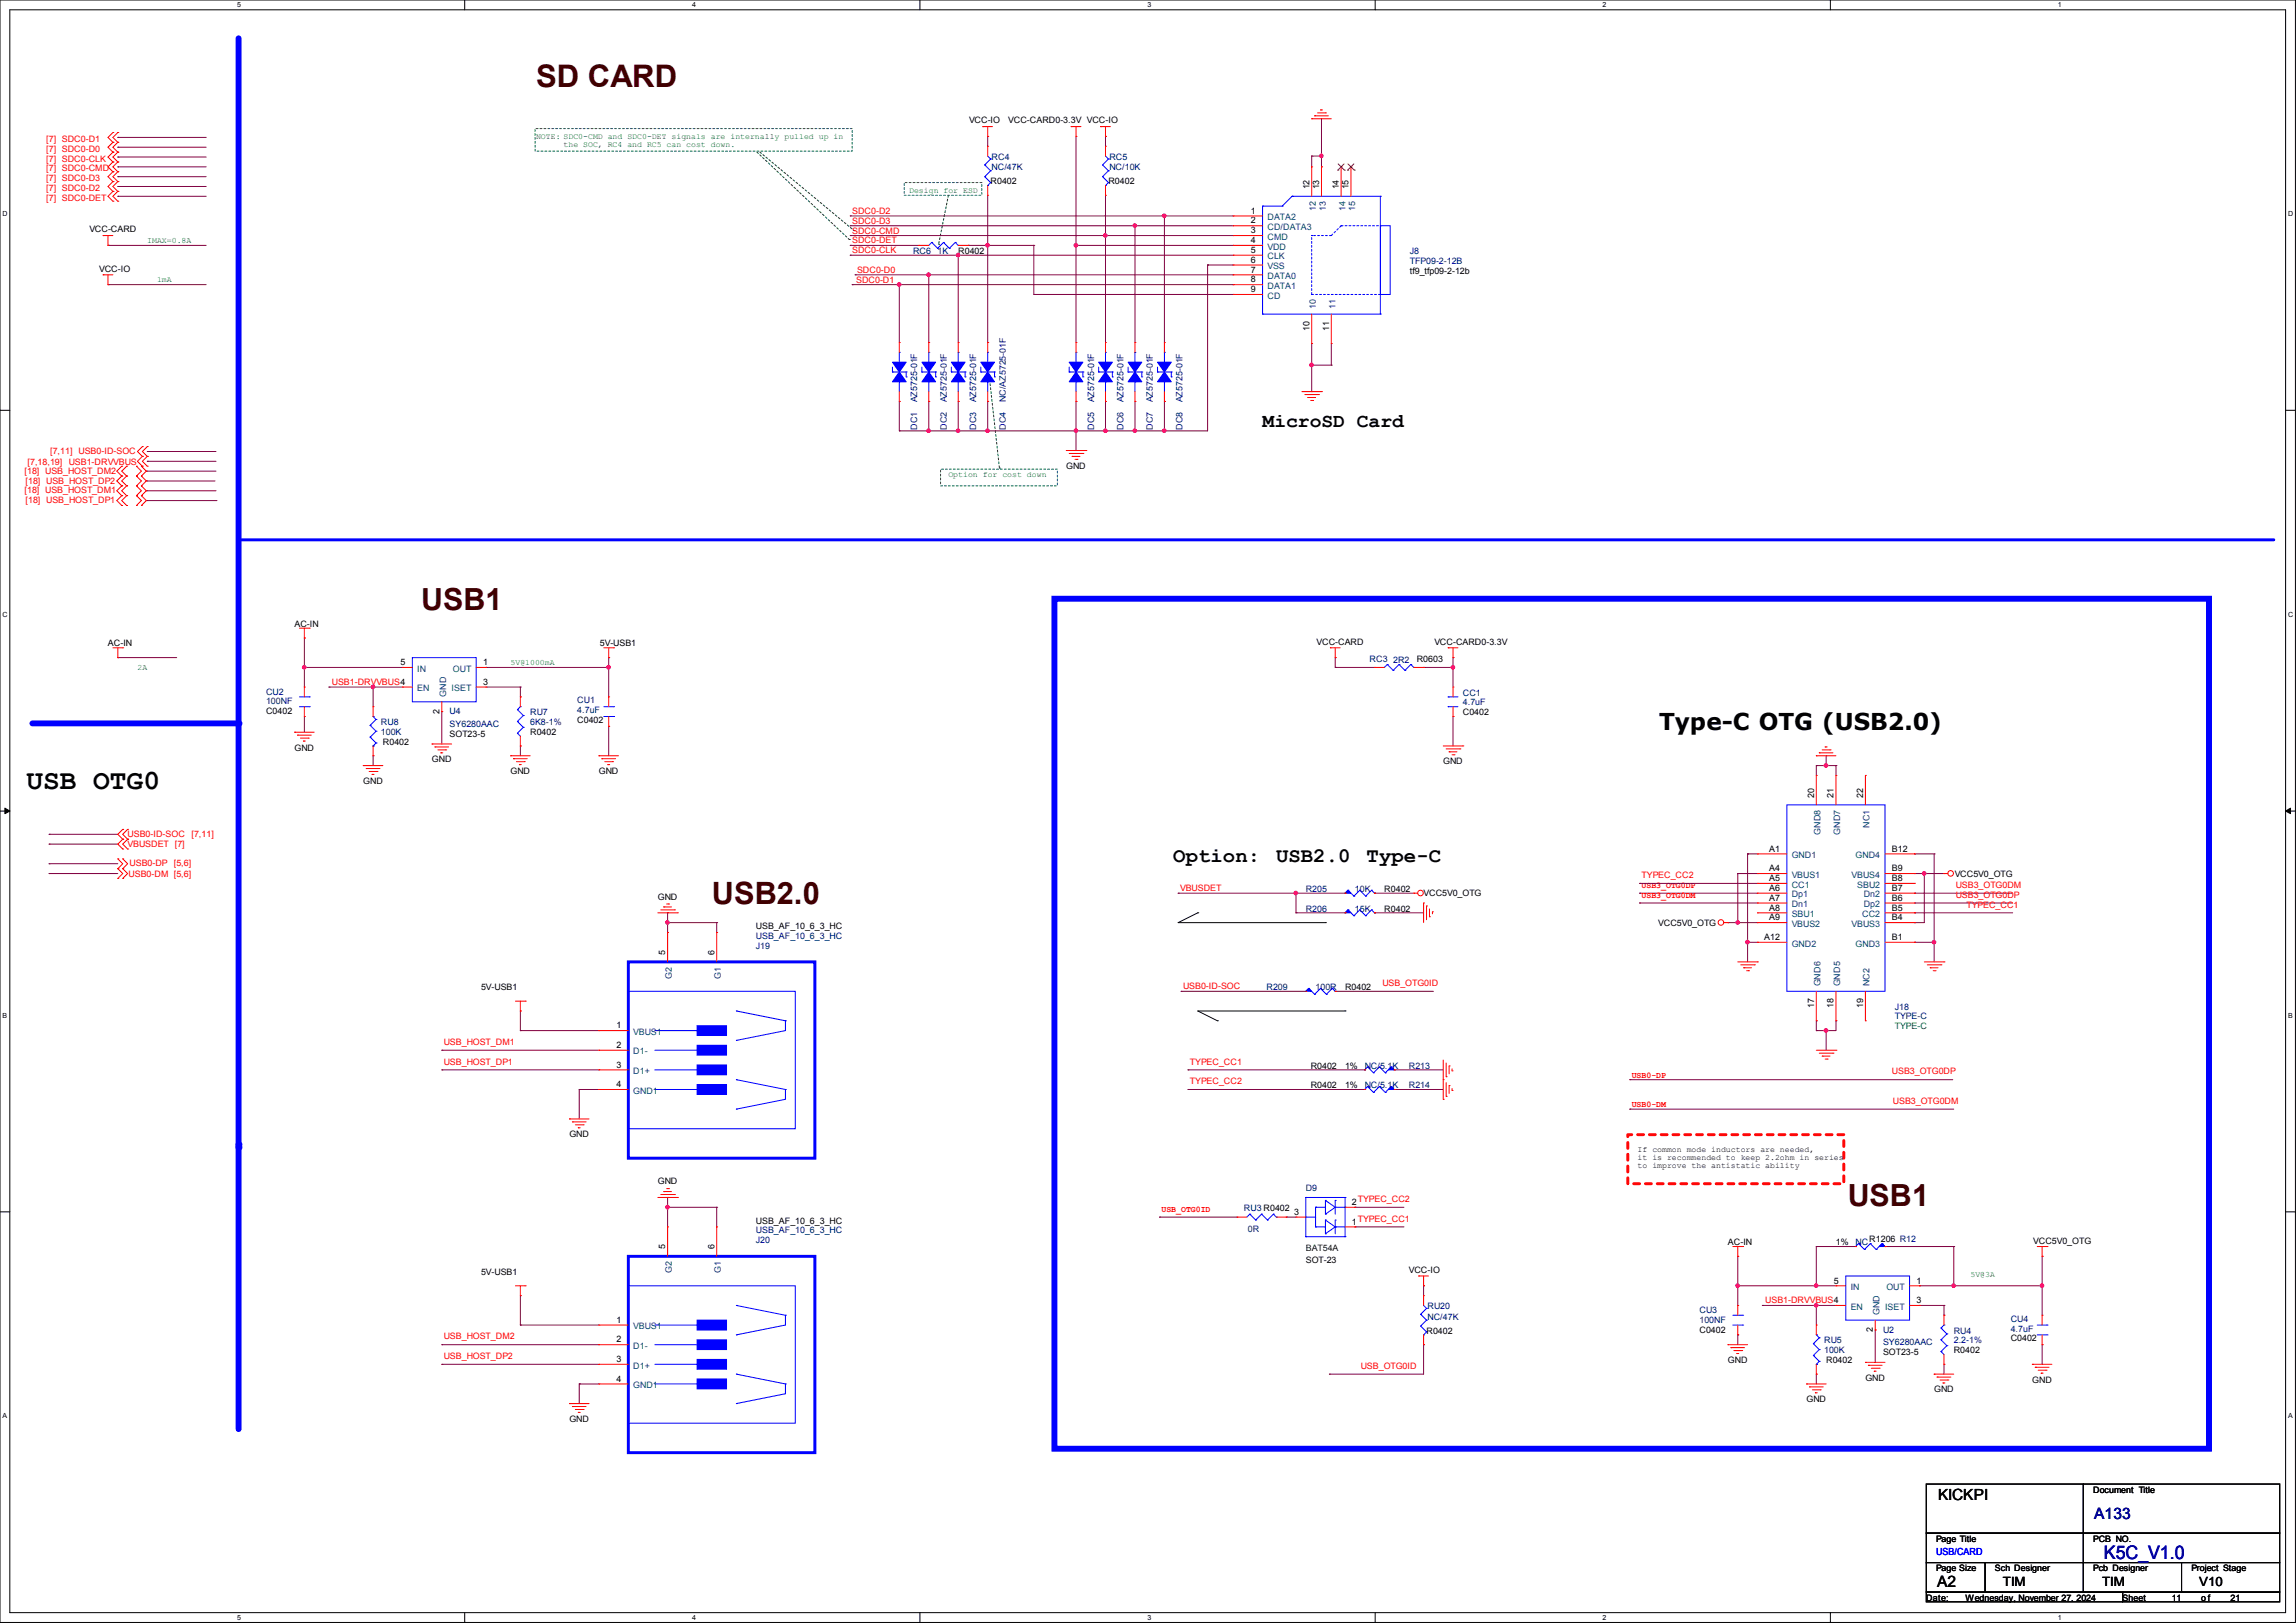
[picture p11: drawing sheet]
<svg xmlns="http://www.w3.org/2000/svg" width="297mm" height="210mm" viewBox="0 0 297 210" stroke-linecap="round" stroke-linejoin="round" font-family="sans-serif">
<defs><g id="words">
<g font-size="4" fill="#400000">
<text x="69.3" y="11.2">SD CARD</text>
<text x="92.1" y="117">USB2.0</text>
</g>
<g font-size="3.9" fill="#400000">
<text x="54.5" y="78.9">USB1</text>
<text x="239" y="156.1">USB1</text>
</g>
<text font-size="3.6" x="3.4" y="102.1">USB OTG0</text>
<text font-size="3" x="214.6" y="94.4">Type-C OTG (USB2.0)</text>
<g font-size="2.7">
<text x="151.8" y="111.6">Option:</text>
<text x="165.1" y="111.6">USB2.0</text>
<text x="176.8" y="111.6">Type-C</text>
</g>
<text font-size="2.5" x="163.3" y="55.3">MicroSD Card</text>
<text font-size="2.4" fill="#0000a0" x="272.2" y="201.7">K5C_V1.0</text>
<g font-size="2">
<text x="250.7" y="194.1">KICKPI</text>
<text x="250.6" y="205.4">A2</text>
</g>
<text font-size="2" fill="#000080" x="270.9" y="196.6">A133</text>
<g font-size="1.7">
<text x="259.1" y="205.2">TIM</text>
<text x="271.9" y="205.2">TIM</text>
<text x="284.5" y="205.2">V10</text>
</g>
<text font-size="1.3" fill="#00f" x="250.4" y="201.2">USB/CARD</text>
<g font-size="1.1" fill="#008000">
<text x="69.3" y="17.9">NOTE: SDC0-CMD and SDC0-DET signals are internally pulled up in</text>
<text x="72.9" y="19">the SOC, RC4 and RC5 can cost down.</text>
<text x="117.6" y="24.9">Design for ESD</text>
<text x="19" y="31.4">IMAX=0.8A</text>
<text x="20.3" y="36.5">1mA</text>
<text x="122.7" y="61.8">Option for cost down</text>
<text x="17.8" y="86.7">2A</text>
<text x="66" y="86">5V@1000mA</text>
<text x="245.1" y="133.2">TYPE-C</text>
<text x="254.9" y="165.3">5V@3A</text>
</g>
<g font-size="1.1">
<text x="125.3" y="16">VCC-IO</text>
<text x="130.4" y="16">VCC-CARD0-3.3V VCC-IO</text>
<text x="128.1" y="23.8">R0402</text>
<text x="143.4" y="23.8">R0402</text>
<text x="161.8" y="28.9">2</text>
<text x="161.8" y="27.6">1</text>
<text x="169.4" y="24.5" transform="rotate(-90 169.4 24.5)">12</text>
<text x="170.6" y="24.5" transform="rotate(-90 170.6 24.5)">13</text>
<text x="173.2" y="24.5" transform="rotate(-90 173.2 24.5)">14</text>
<text x="174.5" y="24.5" transform="rotate(-90 174.5 24.5)">15</text>
<text x="11.6" y="30.1">VCC-CARD</text>
<text x="12.8" y="35.1">VCC-IO</text>
<text x="124" y="32.9">R0402</text>
<text x="161.8" y="30.2">3</text>
<text x="161.8" y="31.5">4</text>
<text x="161.8" y="32.7">5</text>
<text x="161.8" y="34">6</text>
<text x="161.8" y="35.3">7</text>
<text x="182.4" y="35.4">tf9_tfp09-2-12b</text>
<text x="161.8" y="36.5">8</text>
<text x="161.8" y="37.8">9</text>
<text x="169.4" y="42.8" transform="rotate(-90 169.4 42.8)">10</text>
<text x="171.9" y="42.8" transform="rotate(-90 171.9 42.8)">11</text>
<text x="137.9" y="60.7">GND</text>
<text x="14" y="83.7">AC-IN</text>
<text x="38.1" y="81.1">AC-IN</text>
<text x="77.6" y="83.7">5V-USB1</text>
<text x="170.3" y="83.4">VCC-CARD</text>
<text x="185.5" y="83.4">VCC-CARD0-3.3V</text>
<text x="51.8" y="86.1">5</text>
<text x="62.5" y="88.6">3</text>
<text x="62.5" y="86.1">1</text>
<text x="183.3" y="85.7">R0603</text>
<text x="34.4" y="92.4">C0402</text>
<text x="56.9" y="92.3" transform="rotate(-90 56.9 92.3)">2</text>
<text x="58.2" y="95.3">SOT23-5</text>
<text x="68.6" y="95.1">R0402</text>
<text x="74.7" y="93.6">C0402</text>
<text x="189.2" y="92.5">C0402</text>
<text x="38.1" y="97.1">GND</text>
<text x="47" y="101.4">GND</text>
<text x="49.5" y="96.4">R0402</text>
<text x="55.9" y="98.6">GND</text>
<text x="66" y="100.2">GND</text>
<text x="77.5" y="100.2">GND</text>
<text x="186.7" y="98.9">GND</text>
<text x="234.7" y="103.3" transform="rotate(-90 234.7 103.3)">20</text>
<text x="237.2" y="103.3" transform="rotate(-90 237.2 103.3)">21</text>
<text x="241" y="103.3" transform="rotate(-90 241 103.3)">22</text>
<text x="228.9" y="110.2">A1</text>
<text x="228.9" y="112.7">A4</text>
<text x="244.7" y="112.7">B9</text>
<text x="244.7" y="110.2">B12</text>
<text x="252.9" y="113.5">VCC5V0_OTG</text>
<text x="85.1" y="116.4">GND</text>
<text x="179.1" y="117.9">R0402</text>
<text x="179.1" y="115.4">R0402</text>
<text x="184.1" y="115.9">VCC5V0_OTG</text>
<text x="214.5" y="119.8">VCC5V0_OTG</text>
<text x="228.9" y="114">A5</text>
<text x="228.9" y="115.3">A6</text>
<text x="228.9" y="116.5">A7</text>
<text x="228.9" y="117.8">A8</text>
<text x="228.9" y="119.1">A9</text>
<text x="244.7" y="119.1">B4</text>
<text x="244.7" y="117.8">B5</text>
<text x="244.7" y="116.5">B6</text>
<text x="244.7" y="115.3">B7</text>
<text x="244.7" y="114">B8</text>
<text x="86.1" y="123.6" transform="rotate(-90 86.1 123.6)">5</text>
<text x="92.4" y="123.6" transform="rotate(-90 92.4 123.6)">6</text>
<text x="97.8" y="120.2">USB_AF_10_6_3_HC</text>
<text x="228.2" y="121.6">A12</text>
<text x="244.7" y="121.6">B1</text>
<text x="62.2" y="128.1">5V-USB1</text>
<text x="174" y="128.1">R0402</text>
<text x="234.7" y="130.4" transform="rotate(-90 234.7 130.4)">17</text>
<text x="237.2" y="130.4" transform="rotate(-90 237.2 130.4)">18</text>
<text x="241" y="130.4" transform="rotate(-90 241 130.4)">19</text>
<text x="79.8" y="135.6">2</text>
<text x="79.8" y="133.1">1</text>
<text x="79.8" y="140.7">4</text>
<text x="79.8" y="138.1">3</text>
<text x="169.5" y="138.3">R0402</text>
<text x="169.5" y="140.8">R0402</text>
<text x="174" y="138.3">1%</text>
<text x="174" y="140.8">1%</text>
<text x="73.7" y="147.2">GND</text>
<text x="211.8" y="149">If common mode inductors are needed,</text>
<text x="85.1" y="153.2">GND</text>
<text x="174.9" y="155.9">2</text>
<text x="211.8" y="150.1">it is recommended to keep 2.2ohm in series</text>
<text x="211.8" y="151.1">to improve the antistatic ability</text>
<text x="86.1" y="161.7" transform="rotate(-90 86.1 161.7)">5</text>
<text x="92.4" y="161.7" transform="rotate(-90 92.4 161.7)">6</text>
<text x="97.8" y="158.3">USB_AF_10_6_3_HC</text>
<text x="167.4" y="157.2">3</text>
<text x="174.9" y="158.5">1</text>
<text x="223.5" y="161.1">AC-IN</text>
<text x="237.5" y="161.1">1%</text>
<text x="241.8" y="160.7">R1206 R12</text>
<text x="263" y="161">VCC5V0_OTG</text>
<text x="62.2" y="164.9">5V-USB1</text>
<text x="168.9" y="163.4">SOT-23</text>
<text x="182.2" y="164.7">VCC-IO</text>
<text x="237.2" y="166.1">5</text>
<text x="247.9" y="166.1">1</text>
<text x="79.8" y="173.7">2</text>
<text x="79.8" y="171.2">1</text>
<text x="184.5" y="172.6">R0402</text>
<text x="219.8" y="172.4">C0402</text>
<text x="242.3" y="172.3" transform="rotate(-90 242.3 172.3)">2</text>
<text x="247.9" y="168.6">3</text>
<text x="260.1" y="173.6">C0402</text>
<text x="79.8" y="178.8">4</text>
<text x="79.8" y="176.2">3</text>
<text x="223.5" y="176.4">GND</text>
<text x="236.2" y="176.4">R0402</text>
<text x="241.3" y="178.6">GND</text>
<text x="243.6" y="175.3">SOT23-5</text>
<text x="252.7" y="175.1">R0402</text>
<text x="262.9" y="178.9">GND</text>
<text x="73.7" y="184">GND</text>
<text x="233.7" y="181.4">GND</text>
<text x="250.2" y="180.2">GND</text>
<text x="270.8" y="193.1">Document Title</text>
<text x="250.4" y="199.5">Page Title</text>
<text x="250.4" y="203.3">Page Size</text>
<text x="258.1" y="203.3">Sch Designer</text>
<text x="270.8" y="199.5">PCB NO.</text>
<text x="270.8" y="203.3">Pcb Designer</text>
<text x="283.5" y="203.3">Project Stage</text>
<text x="249.2" y="207.1">Date:</text>
<text x="254.3" y="207.1">Wednesday, November 27, 2024</text>
<text x="274.6" y="207.1">Sheet</text>
<text x="280.9" y="207.1">11</text>
<text x="284.7" y="207.1">o f</text>
<text x="288.5" y="207.1">21</text>
</g>
<g font-size="1.1" fill="#f00">
<text x="6" y="20.9">[7] SDC0-CLK</text>
<text x="6" y="18.4">[7] SDC0-D1</text>
<text x="6" y="22.2">[7] SDC0-CMD</text>
<text x="6" y="19.6">[7] SDC0-D0</text>
<text x="6" y="23.5">[7] SDC0-D3</text>
<text x="6" y="26">[7] SDC0-DET</text>
<text x="6" y="24.7">[7] SDC0-D2</text>
<text x="110.2" y="29">SDC0-D3</text>
<text x="110.2" y="27.7">SDC0-D2</text>
<text x="110.2" y="30.2">SDC0-CMD</text>
<text x="110.2" y="32.8">SDC0-CLK</text>
<text x="110.2" y="31.5">SDC0-DET</text>
<text x="110.9" y="35.3">SDC0-D0</text>
<text x="110.7" y="36.6">SDC0-D1</text>
<text x="6.5" y="58.8">[7,11] USB0-ID-SOC</text>
<text x="3.2" y="63.8">[18] USB_HOST_DM1</text>
<text x="3.2" y="61.3">[18] USB_HOST_DM2</text>
<text x="3.3" y="65.1">[18] USB_HOST_DP1</text>
<text x="3.3" y="62.6">[18] USB_HOST_DP2</text>
<text x="3.6" y="60.2">[7,18,19]</text>
<text x="8.9" y="60.2">USB1-DRVVBUS</text>
<text x="42.9" y="88.6">USB1-DRVVBUS4</text>
<text x="16.5" y="108.3">USB0-ID-SOC</text>
<text x="16.5" y="109.6">VBUSDET [7]</text>
<text x="16.6" y="113.5">USB0-DM [5,6]</text>
<text x="16.8" y="112.1">USB0-DP [5,6]</text>
<text x="24.8" y="108.3">[7,11]</text>
<text x="212.3" y="113.6">TYPEC_CC2</text>
<text x="152.7" y="115.3">VBUSDET</text>
<text x="212.3" y="114.9">USB3_OTG0DP</text>
<text x="212.3" y="116.2">USB3_OTG0DM</text>
<text x="253" y="114.9">USB3_OTG0DM</text>
<text x="253" y="116.2">USB3_OTG0DP</text>
<text x="254.4" y="117.4">TYPEC_CC1</text>
<text x="153" y="128">USB0-ID-SOC</text>
<text x="178.8" y="127.6">USB_OTG0ID</text>
<text x="57.4" y="137.8">USB_HOST_DP1</text>
<text x="57.4" y="135.2">USB_HOST_DM1</text>
<text x="153.9" y="137.8">TYPEC_CC1</text>
<text x="153.9" y="140.3">TYPEC_CC2</text>
<text x="211.1" y="139.4">USB0-DP</text>
<text x="211.1" y="143.3">USB0-DM</text>
<text x="244.7" y="139">USB3_OTG0DP</text>
<text x="244.9" y="142.8">USB3_OTG0DM</text>
<text x="175.6" y="155.5">TYPEC_CC2</text>
<text x="150.2" y="156.8">USB_OTG0ID</text>
<text x="175.6" y="158.1">TYPEC_CC1</text>
<text x="57.4" y="173.3">USB_HOST_DM2</text>
<text x="228.3" y="168.7">USB1-DRVVBUS4</text>
<text x="57.4" y="175.9">USB_HOST_DP2</text>
<text x="176" y="177.1">USB_OTG0ID</text>
</g>
<g font-size="1.1" fill="#000080">
<text x="128.3" y="20.7">RC4</text>
<text x="128.3" y="22.1">NC/47K</text>
<text x="143.5" y="20.7">RC5</text>
<text x="143.5" y="22.1">NC/10K</text>
<text x="118.1" y="32.9">RC6</text>
<text x="121.3" y="32.9">1K</text>
<text x="182.4" y="32.9">J8</text>
<text x="182.4" y="34.1">TFP09-2-12B</text>
<text x="118.7" y="52.1" transform="rotate(-90 118.7 52.1)">AZ5725-01F</text>
<text x="122.5" y="52.1" transform="rotate(-90 122.5 52.1)">AZ5725-01F</text>
<text x="126.3" y="52.1" transform="rotate(-90 126.3 52.1)">AZ5725-01F</text>
<text x="130.1" y="52.1" transform="rotate(-90 130.1 52.1)">NC/AZ5725-01F</text>
<text x="141.5" y="52.1" transform="rotate(-90 141.5 52.1)">AZ5725-01F</text>
<text x="145.3" y="52.1" transform="rotate(-90 145.3 52.1)">AZ5725-01F</text>
<text x="149.1" y="52.1" transform="rotate(-90 149.1 52.1)">AZ5725-01F</text>
<text x="153" y="52.1" transform="rotate(-90 153 52.1)">AZ5725-01F</text>
<text x="118.7" y="55.6" transform="rotate(-90 118.7 55.6)">DC1</text>
<text x="122.5" y="55.6" transform="rotate(-90 122.5 55.6)">DC2</text>
<text x="126.3" y="55.6" transform="rotate(-90 126.3 55.6)">DC3</text>
<text x="130.1" y="55.6" transform="rotate(-90 130.1 55.6)">DC4</text>
<text x="141.5" y="55.6" transform="rotate(-90 141.5 55.6)">DC5</text>
<text x="145.3" y="55.6" transform="rotate(-90 145.3 55.6)">DC6</text>
<text x="149.1" y="55.6" transform="rotate(-90 149.1 55.6)">DC7</text>
<text x="153" y="55.6" transform="rotate(-90 153 55.6)">DC8</text>
<text x="34.4" y="89.9">CU2</text>
<text x="177.2" y="85.7">RC3</text>
<text x="180.2" y="85.8">2R2</text>
<text x="34.4" y="91.1">100NF</text>
<text x="49.3" y="93.8">RU8</text>
<text x="49.3" y="95.1">100K</text>
<text x="58.2" y="92.4">U4</text>
<text x="58.2" y="94.1">SY6280AAC</text>
<text x="68.6" y="92.5">RU7</text>
<text x="68.6" y="93.8">6K8-1%</text>
<text x="74.7" y="91">CU1</text>
<text x="74.7" y="92.3">4.7uF</text>
<text x="189.2" y="90">CC1</text>
<text x="189.2" y="91.3">4.7uF</text>
<text x="168.9" y="117.9">R206</text>
<text x="168.9" y="115.4">R205</text>
<text x="175.3" y="117.9">15K</text>
<text x="175.3" y="115.4">10K</text>
<text x="97.8" y="122.8">J19</text>
<text x="97.8" y="121.5">USB_AF_10_6_3_HC</text>
<text x="163.8" y="128.1">R209</text>
<text x="170.2" y="128.1">100R</text>
<text x="245.1" y="130.6">J18</text>
<text x="245.1" y="131.9">TYPE-C</text>
<text x="176.5" y="138.3">NC/5.1K</text>
<text x="176.5" y="140.8">NC/5.1K</text>
<text x="182.2" y="138.3">R213</text>
<text x="182.2" y="140.8">R214</text>
<text x="168.9" y="154.1">D9</text>
<text x="97.8" y="160.9">J20</text>
<text x="97.8" y="159.6">USB_AF_10_6_3_HC</text>
<text x="160.9" y="156.7">RU3 R0402</text>
<text x="161.4" y="159.5">0R</text>
<text x="240" y="161.1">NC</text>
<text x="184.7" y="169.4">RU20</text>
<text x="184.7" y="170.8">NC/47K</text>
<text x="219.8" y="169.9">CU3</text>
<text x="219.8" y="171.2">100NF</text>
<text x="236" y="173.8">RU5</text>
<text x="243.6" y="172.4">U2</text>
<text x="252.7" y="172.6">RU4</text>
<text x="252.7" y="173.8">2.2-1%</text>
<text x="260.1" y="171">CU4</text>
<text x="260.1" y="172.3">4.7uF</text>
<text x="236" y="175.1">100K</text>
<text x="243.6" y="174.1">SY6280AAC</text>
</g>
<g font-size="1.1" fill="#004080">
<text x="164" y="29.8">CD/DATA3</text>
<text x="164" y="28.5">DATA2</text>
<text x="170.2" y="27.3" transform="rotate(-90 170.2 27.3)">12</text>
<text x="171.5" y="27.3" transform="rotate(-90 171.5 27.3)">13</text>
<text x="174" y="27.3" transform="rotate(-90 174 27.3)">14</text>
<text x="175.3" y="27.3" transform="rotate(-90 175.3 27.3)">15</text>
<text x="164" y="31">CMD</text>
<text x="164" y="32.3">VDD</text>
<text x="164" y="33.6">CLK</text>
<text x="164" y="34.8">VSS</text>
<text x="164" y="36.1">DATA0</text>
<text x="164" y="37.4">DATA1</text>
<text x="164" y="38.7">CD</text>
<text x="170.2" y="40" transform="rotate(-90 170.2 40)">10</text>
<text x="172.8" y="40" transform="rotate(-90 172.8 40)">11</text>
<text x="54" y="89.5">EN</text>
<text x="54" y="86.9">IN</text>
<text x="58.4" y="89.5">ISET</text>
<text x="58.6" y="86.9">OUT</text>
<text x="57.7" y="90.2" transform="rotate(-90 57.7 90.2)">GND</text>
<text x="235.5" y="108" transform="rotate(-90 235.5 108)">GND8</text>
<text x="238" y="108" transform="rotate(-90 238 108)">GND7</text>
<text x="241.9" y="107.1" transform="rotate(-90 241.9 107.1)">NC1</text>
<text x="231.8" y="111">GND1</text>
<text x="231.8" y="113.6">VBUS1</text>
<text x="239.5" y="113.6">VBUS4</text>
<text x="240" y="111">GND4</text>
<text x="231.8" y="114.9">CC1</text>
<text x="231.8" y="116.1">Dp1</text>
<text x="231.8" y="117.4">Dn1</text>
<text x="231.8" y="118.7">SBU1</text>
<text x="231.8" y="119.9">VBUS2</text>
<text x="239.5" y="119.9">VBUS3</text>
<text x="240.2" y="114.9">SBU2</text>
<text x="240.9" y="118.7">CC2</text>
<text x="241.1" y="117.4">Dp2</text>
<text x="241.1" y="116.1">Dn2</text>
<text x="231.8" y="122.5">GND2</text>
<text x="240" y="122.5">GND3</text>
<text x="86.9" y="126.6" transform="rotate(-90 86.9 126.6)">G2</text>
<text x="93.3" y="126.6" transform="rotate(-90 93.3 126.6)">G1</text>
<text x="235.5" y="127.6" transform="rotate(-90 235.5 127.6)">GND6</text>
<text x="238" y="127.6" transform="rotate(-90 238 127.6)">GND5</text>
<text x="241.9" y="127.6" transform="rotate(-90 241.9 127.6)">NC2</text>
<text x="81.9" y="136.4">D1-</text>
<text x="81.9" y="133.9">VBUS1</text>
<text x="81.9" y="141.5">GND1</text>
<text x="81.9" y="139">D1+</text>
<text x="86.9" y="164.7" transform="rotate(-90 86.9 164.7)">G2</text>
<text x="93.3" y="164.7" transform="rotate(-90 93.3 164.7)">G1</text>
<text x="239.4" y="166.9">IN</text>
<text x="244" y="166.9">OUT</text>
<text x="81.9" y="172">VBUS1</text>
<text x="239.4" y="169.5">EN</text>
<text x="243.1" y="170.2" transform="rotate(-90 243.1 170.2)">GND</text>
<text x="243.8" y="169.5">ISET</text>
<text x="81.9" y="179.6">GND1</text>
<text x="81.9" y="177.1">D1+</text>
<text x="81.9" y="174.5">D1-</text>
</g>
<text font-size="1.1" fill="#004000" x="168.9" y="161.9">BAT54A</text>
<g font-size=".9">
<text x="30.7" y=".9">5</text>
<text x="89.5" y=".9">4</text>
<text x="148.4" y=".9">3</text>
<text x="207.3" y=".9">2</text>
<text x="266.2" y=".9">1</text>
<text x=".3" y="28">D</text>
<text x="296" y="28">D</text>
<text x=".3" y="79.8">C</text>
<text x="296" y="79.8">C</text>
<text x=".3" y="131.7">B</text>
<text x="296" y="131.7">B</text>
<text x=".3" y="183.5">A</text>
<text x="296" y="183.5">A</text>
<text x="30.7" y="209.6">5</text>
<text x="89.5" y="209.6">4</text>
<text x="148.4" y="209.6">3</text>
<text x="207.3" y="209.6">2</text>
<text x="266.2" y="209.6">1</text>
</g>
</g></defs>
<g fill="none" stroke="#000" stroke-width=".13">
<path d="M0 0h296.9v209.9h-296.9zM1.3 1.3h294.4v207.4h-294.4zM60.1 0v1.3M119 0v1.3M177.9 0v1.3M236.8 0v1.3M0 53.1h1.3M295.7 53.1h1.2M0 104.9h1.3M.6 104.6l.7 .3-.7 .4zM295.7 104.9l.6-.3v.7zM295.7 104.9h1.2"/>
<path d="M0 156.8h1.3M295.7 156.8h1.2M60.1 208.7v1.2M119 208.7v1.2M177.9 208.7v1.2M236.8 208.7v1.2"/>
</g>
<path d="M.6 104.6l.7 .3-.7 .4zM295.7 104.9l.6-.3v.7z" fill="#000"/>
<path d="M30.9 5v143.5" fill="none" stroke="#00f" stroke-width=".76"/>
<circle cx="30.9" cy="148.5" r=".38" fill="#00f"/>
<path d="M30.9 69.8h263.2" fill="none" stroke="#00f" stroke-width=".38"/>
<circle cx="30.9" cy="69.8" r=".19" fill="#00f"/>
<path d="M97.9 19.7l12 11.3M98.3 19.7l12.2 10.1M109.9 31h.1M110.5 29.8h.1M121.4 31.6h.1M122.7 25.3l-1.3 6.3M128 49.1l1.3 11.5M129.3 60.6h.1" fill="none" stroke="#008000" stroke-width=".13" stroke-dasharray=".3 .3"/>
<path d="M69.2 16.6h41v3h-41zM117 23.6h10v1.7h-10zM121.7 60.7h15.1v2.2h-15.1z" fill="none" stroke="#008040" stroke-width=".13" stroke-dasharray=".3 .3"/>
<path d="M154.9 118.1h.1M154.9 118.1l-2.5 1.3h19M171.4 119.4h.1M157.5 132.1h.1M174 130.8h.1M174 130.8h-19.1l2.6 1.3" fill="none" stroke="#000" stroke-width=".13"/>
<path d="M210.6 146.8h27.9v6.4h-27.9z" fill="none" stroke="#f00" stroke-width=".38" stroke-dasharray=".8 .8"/>
<path d="M30.9 148.1v36.8" fill="none" stroke="#00f" stroke-width=".76"/>
<circle cx="30.9" cy="148.1" r=".38" fill="#00f"/>
<path d="M4.2 93.6h26.7" fill="none" stroke="#00f" stroke-width=".76"/>
<circle cx="30.9" cy="93.6" r=".38" fill="#00f"/>
<path d="M136.4 77.5h149.4v110h-149.4z" fill="none" stroke="#00f" stroke-width=".76"/>
<g fill="none" stroke="#800040" stroke-width=".13">
<path d="M15.2 19.1h.1M15.2 17.8h.1M15.2 19.1h11.5M15.2 17.8h11.5M139.2 17.7v14.1M15.2 20.3h.1M15.2 21.6h.1M15.2 22.9h.1M15.2 24.1h.1M15.2 25.4h.1M15.2 20.3h11.5M15.2 21.6h11.5"/>
<path d="M15.2 22.9h11.5M15.2 24.1h11.5M15.2 25.4h11.5M139.2 31.8h.1M143 30.5h.1M143 30.5h16.5M19 58.4h.1M19 58.4h8.9M139.2 55.8h.1M139.2 55.8v2.5M150.6 55.8h.1M150.6 55.8h5.6"/>
<path d="M172.7 85.1h.1M172.7 85.1v1.3M188 86.4h.1M188 92.7h.1M188 86.4v2.5M188 92.7v3.8"/>
</g>
<circle cx="143" cy="30.5" r=".23" fill="#f0f"/>
<circle cx="143" cy="30.5" r=".23" fill="none" stroke="#f0f" stroke-width=".13"/>
<path d="M143 17.7h.1M143 17.7v1.2M110 30.5h.1M110 29.2h.1M110 27.9h.1M110 30.5h33M110 29.2h36.8M110 27.9h40.6M143 30.5h.1M143 25.3v5.2" fill="none" stroke="#800040" stroke-width=".13"/>
<circle cx="150.6" cy="27.9" r=".23" fill="#f0f"/>
<circle cx="150.6" cy="27.9" r=".23" fill="none" stroke="#f0f" stroke-width=".13"/>
<path d="M127.8 31.8h.1M127.8 25.3v6.5" fill="none" stroke="#800040" stroke-width=".13"/>
<circle cx="127.7" cy="31.7" r=".23" fill="#f0f"/>
<circle cx="127.7" cy="31.7" r=".23" fill="none" stroke="#f0f" stroke-width=".13"/>
<g fill="none" stroke="#800040" stroke-width=".13">
<path d="M127.8 17.7h.1M127.8 17.7v1.2M110.2 36.8h.1M110.2 36.8h6.1M110.6 35.6h.1M110.6 35.6h9.5M116.3 36.8h.1M116.3 36.8v7.5M116.3 55.8h.1M116.3 51.9h.1M116.3 55.8h3.8M116.3 51.9v3.9"/>
<path d="M139.2 55.8h.1M143 51.9h.1M143 51.9v3.9h-3.8"/>
</g>
<circle cx="143" cy="55.7" r=".23" fill="#f0f"/>
<circle cx="143" cy="55.7" r=".23" fill="none" stroke="#f0f" stroke-width=".13"/>
<path d="M143 55.8h.1M143 55.8h7.6M146.8 51.9h.1M146.8 55.8h.1M146.8 51.9v3.9" fill="none" stroke="#800040" stroke-width=".13"/>
<circle cx="150.6" cy="55.7" r=".23" fill="#f0f"/>
<circle cx="150.6" cy="55.7" r=".23" fill="none" stroke="#f0f" stroke-width=".13"/>
<circle cx="146.8" cy="55.7" r=".23" fill="#f0f"/>
<circle cx="146.8" cy="55.7" r=".23" fill="none" stroke="#f0f" stroke-width=".13"/>
<path d="M120.1 55.8h.1M120.1 51.9h.1M120.1 55.8h3.9M120.1 51.9v3.9M150.6 51.9h.1M150.6 51.9v3.9" fill="none" stroke="#800040" stroke-width=".13"/>
<circle cx="120.1" cy="55.7" r=".23" fill="#f0f"/>
<circle cx="120.1" cy="55.7" r=".23" fill="none" stroke="#f0f" stroke-width=".13"/>
<path d="M143 30.5h.1M143 30.5v13.8M146.8 29.2h.1M146.8 29.2v15.1M150.6 27.9h.1M150.6 27.9v16.4M150.6 27.9h8.9M124 55.8h.1M124 55.8h3.8M139.2 51.9h.1M139.2 51.9v3.9" fill="none" stroke="#800040" stroke-width=".13"/>
<circle cx="139.2" cy="55.7" r=".23" fill="#f0f"/>
<circle cx="139.2" cy="55.7" r=".23" fill="none" stroke="#f0f" stroke-width=".13"/>
<path d="M124 51.9h.1M124 51.9v3.9" fill="none" stroke="#800040" stroke-width=".13"/>
<circle cx="123.9" cy="55.7" r=".23" fill="#f0f"/>
<circle cx="123.9" cy="55.7" r=".23" fill="none" stroke="#f0f" stroke-width=".13"/>
<path d="M127.8 55.8h.1M127.8 51.9h.1M127.8 55.8h11.4M127.8 51.9v3.9" fill="none" stroke="#800040" stroke-width=".13"/>
<circle cx="127.7" cy="55.7" r=".23" fill="#f0f"/>
<circle cx="127.7" cy="55.7" r=".23" fill="none" stroke="#f0f" stroke-width=".13"/>
<path d="M146.8 29.2h.1M146.8 29.2h12.7" fill="none" stroke="#800040" stroke-width=".13"/>
<circle cx="146.8" cy="29.2" r=".23" fill="#f0f"/>
<circle cx="146.8" cy="29.2" r=".23" fill="none" stroke="#f0f" stroke-width=".13"/>
<path d="M120.1 35.6h.1M120.1 35.6v8.7M124 33h.1M124 33v11.3M172.7 86.4h.1M172.7 86.4h5.1M184.1 86.4h.1M184.1 86.4h3.9" fill="none" stroke="#800040" stroke-width=".13"/>
<circle cx="187.9" cy="86.3" r=".23" fill="#f0f"/>
<circle cx="187.9" cy="86.3" r=".23" fill="none" stroke="#f0f" stroke-width=".13"/>
<g fill="none" stroke="#800040" stroke-width=".13">
<path d="M14 31.8h.1M14 36.8h.1M14 31.8h12.7M14 36.8h12.7M110 33h.1M110 31.8h.1M110 33h14M110 31.8h8.9M125.2 31.8h.1M125.2 31.8h2.6M42.5 88.9h.1M42.5 88.9h5.8"/>
<path d="M48.3 97.8h.1M48.3 88.9h.1M48.3 88.9v2.5M48.3 97.8v1.3M188 85.1h.1M188 85.1v1.3"/>
</g>
<circle cx="48.2" cy="88.9" r=".23" fill="#f0f"/>
<circle cx="48.2" cy="88.9" r=".23" fill="none" stroke="#f0f" stroke-width=".13"/>
<path d="M48.3 88.9h.1M48.3 88.9h3.8M62.9 86.4h.1M62.9 86.4h15.8" fill="none" stroke="#800040" stroke-width=".13"/>
<circle cx="78.7" cy="86.3" r=".23" fill="#f0f"/>
<circle cx="78.7" cy="86.3" r=".23" fill="none" stroke="#f0f" stroke-width=".13"/>
<g fill="none" stroke="#800040" stroke-width=".13">
<path d="M39.4 92.7h.1M39.4 82.5h.1M39.4 86.4h.1M39.4 82.5v6.4M39.4 92.7v2M39.4 86.4h12.7M57.1 92.1h.1M57.1 92.1v4.2M62.9 88.9h4.4M67.3 96.5h.1M67.3 88.9h.1M67.3 96.5v1.3"/>
<path d="M78.7 86.4h.1M78.7 94h.1M78.7 86.4v3.8M78.7 94v3.8"/>
</g>
<circle cx="39.3" cy="86.3" r=".23" fill="#f0f"/>
<circle cx="39.3" cy="86.3" r=".23" fill="none" stroke="#f0f" stroke-width=".13"/>
<g fill="none" stroke="#800040" stroke-width=".13">
<path d="M19 59.7h.1M19 59.7h8.9M18.9 64.8h.1M18.9 63.5h.1M18.9 62.2h.1M18.9 61h.1M18.9 64.8h9.2M18.9 63.5h9M18.9 62.2h8.9M18.9 61h9M15.2 85.1h.1M15.2 85.1h7.7"/>
<path d="M78.7 85.1h.1M78.7 85.1v1.3M152.4 115.6h.1M152.4 115.6h21.6M167.6 115.6h.1M152.8 128.3h.1M152.8 128.3h16.1M153.7 138.4h.1M153.7 138.4h22.8M172.7 128.3h.1M172.7 128.3h12.7M180.3 138.4h.1"/>
<path d="M180.3 138.4h6.4M210.8 139.7h.1M210.8 139.7h41.8M150 157.5h.1M150 157.5h10M153.7 141h.1M153.7 141h22.8M175.3 158.8h.1M175.3 156.2h.1M175.3 158.8h6.3M175.3 156.2h6.3M180.3 141h.1"/>
<path d="M180.3 141h6.4M210.8 143.5h.1M210.8 143.5h41.9"/>
</g>
<circle cx="167.6" cy="115.5" r=".23" fill="#f0f"/>
<circle cx="167.6" cy="115.5" r=".23" fill="none" stroke="#f0f" stroke-width=".13"/>
<g fill="none" stroke="#800040" stroke-width=".13">
<path d="M167.6 115.6h.1M167.6 118.1h.1M167.6 115.6v2.5M167.6 118.1h6.4M177.8 115.6h.1M177.8 118.1h.1M177.8 115.6h5.1M177.8 118.1h6.3M212.1 115.6h.1M212.1 116.8h.1M212.1 115.6h15.2M212.1 116.8h15.2"/>
<path d="M226.1 110.5h.1M226.1 110.5h1.2M226.1 110.5v11.4M247.6 115.6h.1M247.6 116.8h.1M247.6 115.6h12.7M247.6 116.8h12.7M234.9 132.1h.1M234.9 132.1v1.2M236.2 133.3h.1M236.2 133.3v2.6M237.5 132.1h.1"/>
<path d="M237.5 132.1v1.2h-1.3"/>
</g>
<circle cx="226" cy="121.9" r=".23" fill="#f0f"/>
<circle cx="226" cy="121.9" r=".23" fill="none" stroke="#f0f" stroke-width=".13"/>
<path d="M250.2 110.5h.1M250.2 110.5v11.4h-2.6M226.1 121.9h.1M226.1 121.9h1.2M247.6 121.9h.1" fill="none" stroke="#800040" stroke-width=".13"/>
<circle cx="250.2" cy="121.9" r=".23" fill="#f0f"/>
<circle cx="250.2" cy="121.9" r=".23" fill="none" stroke="#f0f" stroke-width=".13"/>
<g fill="none" stroke="#800040" stroke-width=".13">
<path d="M234.9 99.1h.1M234.9 99.1v1.2M234.9 99.1h2.6M236.2 97.8h.1M236.2 99.1h.1M236.2 97.8v1.3M237.5 99.1h.1M237.5 99.1v1.2M247.6 110.5h.1M247.6 110.5h2.6M226.1 121.9h.1M226.1 121.9v2.6"/>
<path d="M250.2 121.9h.1M250.2 121.9v2.6"/>
</g>
<circle cx="236.2" cy="99" r=".23" fill="#f0f"/>
<circle cx="236.2" cy="99" r=".23" fill="none" stroke="#f0f" stroke-width=".13"/>
<path d="M224.8 119.4h.1M224.8 113h.1M224.8 119.4h2.5M224.8 113v6.4M224.8 113h2.5M247.6 119.4h.1M248.9 113h.1M248.9 113v6.4h-1.3" fill="none" stroke="#800040" stroke-width=".13"/>
<circle cx="248.9" cy="113" r=".23" fill="#f0f"/>
<circle cx="248.9" cy="113" r=".23" fill="none" stroke="#f0f" stroke-width=".13"/>
<path d="M212.1 114.3h.1M212.1 114.3h15.2M223.5 119.4h.1M223.5 119.4h1.3M247.6 113h.1M247.6 118.1h.1M247.6 113h3.9M247.6 118.1h12.7M248.9 113h.1" fill="none" stroke="#800040" stroke-width=".13"/>
<circle cx="224.8" cy="119.4" r=".23" fill="#f0f"/>
<circle cx="224.8" cy="119.4" r=".23" fill="none" stroke="#f0f" stroke-width=".13"/>
<path d="M234.9 133.3h.1M234.9 133.3h1.3" fill="none" stroke="#800040" stroke-width=".13"/>
<circle cx="236.2" cy="133.3" r=".23" fill="#f0f"/>
<circle cx="236.2" cy="133.3" r=".23" fill="none" stroke="#f0f" stroke-width=".13"/>
<g fill="none" stroke="#800040" stroke-width=".13">
<path d="M6.3 107.9h.1M6.3 109.2h.1M6.3 107.9h8.9M6.3 109.2h8.9M86.4 119.4h.1M86.4 118.1h.1M86.4 118.1v2.5M86.4 119.4h6.3M92.7 119.4h.1M92.7 119.4v1.2M67.3 130.8h.1M67.3 130.8v2.5"/>
<path d="M74.9 141h.1M74.9 141h2.6M74.9 141v3.8M172 177.8h.1M184.1 166.4h.1M184.1 174h.1M184.1 166.4v1.2M184.1 174v3.8h-12.1"/>
</g>
<circle cx="86.3" cy="119.4" r=".23" fill="#f0f"/>
<circle cx="86.3" cy="119.4" r=".23" fill="none" stroke="#f0f" stroke-width=".13"/>
<g fill="none" stroke="#800040" stroke-width=".13">
<path d="M57.1 138.4h.1M57.1 135.9h.1M57.1 138.4h20.4M57.1 135.9h20.4M67.3 133.3h.1M67.3 133.3h10.2M86.4 156.2h.1M86.4 156.2v2.6M67.3 167.6h.1M67.3 167.6v3.8M74.9 179.1h.1M74.9 179.1h2.6"/>
<path d="M74.9 179.1v2.5"/>
</g>
<circle cx="86.3" cy="156.2" r=".23" fill="#f0f"/>
<circle cx="86.3" cy="156.2" r=".23" fill="none" stroke="#f0f" stroke-width=".13"/>
<g fill="none" stroke="#800040" stroke-width=".13">
<path d="M139.2 31.8h.1M139.2 31.8h20.3M169.7 20.2h.1M169.7 20.2v1.4M169.7 47.2h.1M169.7 44.4v2.8M6.3 113h.1M6.3 111.8h.1M6.3 113h8.9M6.3 111.8h8.9M86.4 156.2h.1M86.4 154.9h.1"/>
<path d="M86.4 156.2h6.3M86.4 154.9v1.3M92.7 156.2h.1M92.7 156.2v2.6M57.1 176.5h.1M57.1 174h.1M57.1 176.5h20.4M57.1 174h20.4M67.3 171.4h.1M67.3 171.4h10.2"/>
</g>
<circle cx="139.2" cy="31.7" r=".23" fill="#f0f"/>
<circle cx="139.2" cy="31.7" r=".23" fill="none" stroke="#f0f" stroke-width=".13"/>
<path d="M124 33h.1M124 33h35.5M139.2 31.8h.1M139.2 31.8v12.5" fill="none" stroke="#800040" stroke-width=".13"/>
<circle cx="123.9" cy="33" r=".23" fill="#f0f"/>
<circle cx="123.9" cy="33" r=".23" fill="none" stroke="#f0f" stroke-width=".13"/>
<path d="M116.3 36.8h43.2M159.5 36.8h.1" fill="none" stroke="#800040" stroke-width=".13"/>
<circle cx="116.3" cy="36.8" r=".23" fill="#f0f"/>
<circle cx="116.3" cy="36.8" r=".23" fill="none" stroke="#f0f" stroke-width=".13"/>
<path d="M120.1 35.6h.1M120.1 35.6h39.4" fill="none" stroke="#800040" stroke-width=".13"/>
<circle cx="120.1" cy="35.5" r=".23" fill="#f0f"/>
<circle cx="120.1" cy="35.5" r=".23" fill="none" stroke="#f0f" stroke-width=".13"/>
<g fill="none" stroke="#800040" stroke-width=".13">
<path d="M170.9 15.4v4.8M127.8 31.8h.1M127.8 31.8h5.9M127.8 31.8v12.5M133.7 31.8h.1M133.7 31.8v6.3h25.8M156.2 34.3h.1M156.2 34.3h3.3M156.2 34.3v21.5M159.5 38.1h.1M169.7 20.2h1.2M170.9 20.2h.1"/>
<path d="M127.8 44.3h.1"/>
</g>
<circle cx="170.9" cy="20.2" r=".23" fill="#f0f"/>
<circle cx="170.9" cy="20.2" r=".23" fill="none" stroke="#f0f" stroke-width=".13"/>
<path d="M170.9 21.6h.1M170.9 20.2v1.4M169.7 47.2h.1M169.7 47.2h2.5M172.2 47.2h.1M172.2 44.4v2.8" fill="none" stroke="#800040" stroke-width=".13"/>
<circle cx="169.7" cy="47.2" r=".23" fill="#f0f"/>
<circle cx="169.7" cy="47.2" r=".23" fill="none" stroke="#f0f" stroke-width=".13"/>
<path d="M169.7 50.7h.1M169.7 47.2v3.5M166.4 157.5h.1M166.4 157.5h1.2M228 168.9h.1M228 168.9h9.5M234.9 177.8h.1M234.9 168.9h.1M234.9 168.9v2.5M234.9 177.8v1.3" fill="none" stroke="#800040" stroke-width=".13"/>
<circle cx="234.9" cy="168.9" r=".23" fill="#f0f"/>
<circle cx="234.9" cy="168.9" r=".23" fill="none" stroke="#f0f" stroke-width=".13"/>
<g fill="none" stroke="#800040" stroke-width=".13">
<path d="M224.8 172.7h.1M224.8 162.6h.1M224.8 166.4h.1M224.8 162.6v6.3M224.8 172.7v1.3M242.6 172.1h.1M242.6 172.1v4.2M248.3 166.4h.1M248.3 166.4h4.4M248.3 168.9h3.2M251.5 176.5h.1M251.5 168.9h.1"/>
<path d="M251.5 176.5v1.3M264.2 166.4h.1M264.2 174h.1M264.2 166.4v3.8M264.2 174v2.5"/>
</g>
<circle cx="224.8" cy="166.3" r=".23" fill="#f0f"/>
<circle cx="224.8" cy="166.3" r=".23" fill="none" stroke="#f0f" stroke-width=".13"/>
<path d="M224.8 166.4h.1M224.8 166.4h12.7M234.9 161.3h.1M234.9 166.4h.1M234.9 161.3h5.1M234.9 161.3v5.1M264.2 162.6h.1M264.2 162.6v3.8" fill="none" stroke="#800040" stroke-width=".13"/>
<circle cx="234.9" cy="166.3" r=".23" fill="#f0f"/>
<circle cx="234.9" cy="166.3" r=".23" fill="none" stroke="#f0f" stroke-width=".13"/>
<path d="M243.8 161.3h.1M243.8 161.3h8.9M252.7 161.3h.1M252.7 166.4h.1M252.7 161.3v5.1M252.7 166.4h11.5" fill="none" stroke="#800040" stroke-width=".13"/>
<circle cx="264.1" cy="166.3" r=".23" fill="#f0f"/>
<circle cx="264.1" cy="166.3" r=".23" fill="none" stroke="#f0f" stroke-width=".13"/>
<circle cx="252.7" cy="166.3" r=".23" fill="#f0f"/>
<circle cx="252.7" cy="166.3" r=".23" fill="none" stroke="#f0f" stroke-width=".13"/>
<path d="M67.3 90.2h.1M67.3 88.9v1.3M251.5 170.2h.1M251.5 168.9v1.3" fill="none" stroke="#800040" stroke-width=".13"/>
<g fill="none" stroke="#f00" stroke-width=".13">
<path d="M14.6 19.7h.1M14.6 17.1h.1M14.6 18.4h.1M14.6 19.7l-.6 .6 .6 .7M14.6 17.1l-.6 .7 .6 .6M14.6 18.4l-.6 .7 .6 .6M15.2 19.7h.1M15.2 17.1h.1M15.2 18.4h.1M15.2 19.7l-.6 .6 .6 .7M15.2 17.1l-.6 .7 .6 .6M15.2 18.4l-.6 .7 .6 .6"/>
<path d="M127.1 16.4h.1M127.1 16.4h1.3M127.8 17.7h.1M127.8 16.4v1.3M138.6 16.4h.1M138.6 16.4h1.2M139.2 17.7h.1M139.2 16.4v1.3M142.4 16.4h.1M142.4 16.4h1.2M143 17.7h.1M143 16.4v1.3"/>
<path d="M169.7 15.4h.1M169.7 15.4h2.5M170.1 15h.1M170.1 15h1.7M170.4 14.6h1M170.8 14.2h.1M170.8 14.2h.3M171.4 14.6h.1M13.3 30.5h.1M13.3 35.6h.1M13.3 30.5h1.3M13.3 35.6h1.3"/>
<path d="M14 31.8h.1M14 36.8h.1M14 30.5v1.3M14 35.6v1.2M14.6 21h.1M14.6 22.2h.1M14.6 23.5h.1M14.6 24.8h.1M14.6 26h.1M14.6 21l-.6 .6 .6 .6M14.6 22.2l-.6 .7 .6 .6M14.6 24.8l-.6 .6 .6 .6"/>
<path d="M14.6 23.5l-.6 .6 .6 .7M15.2 21h.1M15.2 22.2h.1M15.2 23.5h.1M15.2 24.8h.1M15.2 26h.1M15.2 21l-.6 .6 .6 .6M15.2 22.2l-.6 .7 .6 .6M15.2 24.8l-.6 .6 .6 .6M15.2 23.5l-.6 .6 .6 .7M18.4 57.8h.1M18.4 59.1h.1"/>
<path d="M18.4 57.8l-.6 .6 .6 .7M18.4 59.1l-.6 .6 .6 .6M19 57.8h.1M19 59.1h.1M19 57.8l-.6 .6 .6 .7M19 59.1l-.6 .6 .6 .6M137.9 58.3h2.6M138.3 58.7h1.8M138.7 59.1h.1M138.7 59.1h1M139.1 59.4h.2M139.3 59.4h.1"/>
<path d="M140.1 58.7h.1M140.5 58.3h.1M168.4 50.7h2.5M168.8 51.1h1.8M169.2 51.4h.1M169.2 51.4h1M169.5 51.8h.3M169.8 51.8h.1M170.6 51.1h.1M170.9 50.7h.1M15.7 64.1h.1M15.7 65.4h.1"/>
<path d="M15.7 62.9h.1M15.7 61.6h.1M15.7 60.3h.1M15.7 60.3l-.6 .7 .6 .6M15.7 64.1l-.6 .7 .6 .6M15.7 62.9l-.6 .6 .6 .6M15.7 61.6l-.6 .6 .6 .7M16.4 64.1h.1M16.4 65.4h.1M16.4 62.9h.1M16.4 61.6h.1M16.4 60.3h.1"/>
<path d="M16.4 61.6l-.7 .6 .7 .7M16.4 64.1l-.7 .7 .7 .6M16.4 60.3l-.7 .7 .7 .6M16.4 62.9l-.7 .6 .7 .6M17.7 64.1h.1M17.7 65.4h.1M17.7 62.9h.1M17.7 61.6h.1M17.7 60.3h.1M17.7 64.1l.6 .7-.6 .6M17.7 61.6l.6 .6-.6 .7M17.7 62.9l.6 .6-.6 .6"/>
<path d="M17.7 60.3l.6 .7-.6 .6M18.3 65.4h.1M18.3 64.1h.1M18.3 62.9h.1M18.3 61.6h.1M18.3 60.3h.1M18.3 64.1l.6 .7-.6 .6M18.3 62.9l.6 .6-.6 .6M18.3 61.6l.6 .6-.6 .7M18.3 60.3l.6 .7-.6 .6M18.4 60.3h.1M19 60.3h.1"/>
<path d="M14.6 83.8h1.3M15.2 85.1h.1M15.2 83.8v1.3M15.9 83.8h.1M38.1 94.7h.1M38.1 94.7h2.5M38.5 95.1h.1M38.5 95.1h1.8M38.7 81.3h1.3M38.9 95.5h1M39.2 95.9h.1M39.2 95.9h.3"/>
<path d="M39.4 82.5h.1M39.4 81.3v1.2M39.9 95.5h.1M40 81.3h.1M47 99.1h.1M47 99.1h2.5M47.4 99.4h.1M47.4 99.4h1.7M47.8 99.8h1M48.8 99.8h.1M55.9 96.3h.1M55.9 96.3h2.5"/>
<path d="M56.3 96.6h.1M56.3 96.6h1.7M56.6 97h1.1M57 97.4h.1M57 97.4h.3M57.7 97h.1M66 97.8h.1M66 97.8h2.6M66.4 98.2h.1M66.4 98.2h1.8M66.8 98.6h1M67.2 98.9h.1"/>
<path d="M67.2 98.9h.2M67.8 98.6h.1M77.5 97.8h.1M77.5 97.8h2.5M77.9 98.2h.1M77.9 98.2h1.7M78.1 83.8h1.3M78.2 98.6h1M78.6 98.9h.1M78.6 98.9h.3M78.7 85.1h.1M78.7 83.8v1.3"/>
<path d="M79.2 98.6h.1M79.4 83.8h.1M172.1 83.8h.1M172.1 83.8h1.3M172.7 85.1h.1M172.7 83.8v1.3M186.7 96.5h2.5M187.1 96.9h1.7M187.3 83.8h.1M187.3 83.8h1.3M187.5 97.3h.1M187.5 97.3h1"/>
<path d="M187.8 97.7h.3M188 85.1h.1M188 83.8v1.3M188.1 97.7h.1M188.8 96.9h.1M189.2 96.5h.1M234.9 97.8h.1M234.9 97.8h2.6M235.3 97.4h.1M235.3 97.4h1.8M235.7 97h1M236.1 96.6h.1"/>
<path d="M236.1 96.6h.2M236.7 97h.1M15.2 112.4h.1M15.2 111.1h.1M15.2 113.7h.1M15.2 111.1l.7 .7-.7 .6M15.2 112.4l.7 .6-.7 .7M15.9 107.3h.1M15.9 108.6h.1M15.9 109.9h.1M15.9 112.4h.1M15.9 111.1h.1"/>
<path d="M15.9 113.7h.1M15.9 107.3l-.7 .6 .7 .7M15.9 108.6l-.7 .6 .7 .7M15.9 111.1l.6 .7-.6 .6M15.9 112.4l.6 .6-.6 .7M16.5 108.6h.1M16.5 107.3h.1M16.5 109.9h.1M16.5 107.3l-.6 .6 .6 .7M16.5 108.6l-.6 .6 .6 .7M48.1 100.2h.1M48.1 100.2h.3"/>
<path d="M85.1 118.1h2.5M85.5 117.7h1.7M85.9 117.3h.1M85.9 117.3h1M86.2 117h.3M86.5 117h.1M87.2 117.7h.1M87.6 118.1h.1M182.9 115.6h.1M182.9 115.6h.5M184.1 116.8h.1M184.1 116.8v2.6"/>
<path d="M184.5 117.2h.1M184.5 117.2v1.8M184.9 118.6h.1M184.9 117.6v1M185.3 118h.1M185.3 118v.2M223 119.4h.5M223.5 119.4h.1M251.5 113h.1M251.5 113h.5M66.7 129.5h1.2M67.3 130.8h.1"/>
<path d="M67.3 129.5v1.3M67.9 129.5h.1M186.7 139.7h.1M186.7 137.2v5M187.1 139.3h.1M187.1 137.5v1.8M187.5 137.9h.1M187.5 137.9v1M187.8 138.6h.1M187.8 138.3v.3M224.8 124.5h2.5M225.2 124.8h1.7"/>
<path d="M225.6 125.2h.1M225.6 125.2h1M225.9 125.6h.3M226.2 125.6h.1M226.9 124.8h.1M227.3 124.5h.1M234.9 135.9h2.6M235.3 136.3h1.8M235.7 136.7h.1M235.7 136.7h1M236.1 137h.2M236.3 137h.1"/>
<path d="M237.1 136.3h.1M237.5 135.9h.1M248.9 124.5h2.6M249.3 124.8h1.8M249.7 125.2h.1M249.7 125.2h1M250.1 125.6h.2M250.3 125.6h.1M251.1 124.8h.1M251.5 124.5h.1M73.7 144.8h.1M73.7 144.8h2.5"/>
<path d="M74 145.2h.1M74 145.2h1.8M74.4 145.5h1M74.8 145.9h.1M74.8 145.9h.3M75.4 145.5h.1M85.1 154.9h2.5M85.5 154.6h1.7M85.9 154.2h.1M85.9 154.2h1M86.2 153.8h.3M86.5 153.8h.1"/>
<path d="M87.2 154.6h.1M87.6 154.9h.1M186.7 142.2h.1M187.1 141.9h.1M187.1 140.1v1.8M187.5 140.5h.1M187.5 140.5v1M187.8 141.1h.1M187.8 140.8v.3M66.7 166.4h1.2M67.3 167.6h.1M67.3 166.4v1.2"/>
<path d="M67.9 166.4h.1M183.5 165.1h.1M183.5 165.1h1.3M184.1 166.4h.1M184.1 165.1v1.3M223.5 174h.1M223.5 174h2.6M223.9 174.4h.1M223.9 174.4h1.8M224.2 161.3h1.2M224.3 174.8h1M224.7 175.1h.1"/>
<path d="M224.7 175.1h.2M224.8 162.6h.1M224.8 161.3v1.3M225.3 174.8h.1M225.4 161.3h.1M233.7 179.1h.1M233.7 179.1h2.5M234.1 179.5h.1M234.1 179.5h1.7M234.4 179.8h1.1M234.9 171.4h.1M234.9 177.8h.1"/>
<path d="M234.9 171.4v1.3M234.9 176.5v1.3M235.5 179.8h.1M241.3 176.3h.1M241.3 176.3h2.5M241.7 176.7h.1M241.7 176.7h1.8M242.1 177h1M242.4 177.4h.1M242.4 177.4h.3M243.1 177h.1M250.2 177.8h.1"/>
<path d="M250.2 177.8h2.5M250.6 178.2h.1M250.6 178.2h1.7M251 178.6h1M251.3 178.9h.1M251.3 178.9h.3M252 178.6h.1M262.9 176.5h.1M262.9 176.5h2.5M263.3 176.9h.1M263.3 176.9h1.7M263.5 161.3h1.3"/>
<path d="M263.7 177.3h1M264 177.7h.1M264 177.7h.3M264.2 162.6h.1M264.2 161.3v1.3M264.7 177.3h.1M264.8 161.3h.1M73.7 181.6h.1M73.7 181.6h2.5M74 182h.1M74 182h1.8M74.4 182.4h1"/>
<path d="M74.8 182.8h.1M74.8 182.8h.3M75.4 182.4h.1M234.8 180.2h.1M234.8 180.2h.3"/>
<circle cx="183.7" cy="115.5" r=".36"/>
<circle cx="222.6" cy="119.4" r=".36"/>
<circle cx="252.3" cy="113" r=".36"/>
</g>
<path d="M249.2 192h20.3v6.4h-20.3zM249.2 198.4h20.3v3.8h-20.3zM269.5 198.4h25.4v3.8h-25.4zM269.5 192h25.4v6.4h-25.4zM249.2 202.2h7.6v3.8h-7.6zM249.2 206h25.4v1.3h-25.4zM256.8 202.2h12.7v3.8h-12.7zM269.5 202.2h12.7v3.8h-12.7zM274.6 206h20.3v1.3h-20.3zM282.2 202.2h12.7v3.8h-12.7z" fill="none" stroke="#000" stroke-width=".13"/>
<g fill="none" stroke="#00f" stroke-width=".13">
<path d="M169.3 127.9h.1M169.3 127.9l-.4 .4M169.3 127.9l.8 .8M170.1 128.7h.1M170.8 127.9h.1M170.8 127.9l-.7 .8M170.8 127.9l.8 .8M171.6 128.7h.1M172.3 127.9h.1M172.3 127.9l-.7 .8M172.3 127.9l.4 .4M172.7 128.3h.1"/>
<path d="M234.6 173.9h.1M234.6 175.4h.1M234.6 173.9l.7 .7M234.6 175.4l.7 .7M234.9 176.5h.1M234.9 172.7h.1M234.9 172.7l.4 .4M235.3 173.1h.1M235.3 174.6h.1M235.3 176.1h.1M235.3 173.1l-.7 .8M235.3 174.6l-.7 .8"/>
<path d="M235.3 176.1l-.4 .4"/>
</g>
<path d="M168.9 128.3l.4-.4 .4 .4z" fill="#00f"/>
<path d="M168.9 128.3l.4-.4 .4 .4zM81.3 166.4h21.6v17.7h-21.6zM84.7 174h8M92.7 174h.1M95.2 172.7h.1M95.2 177.8h.1M95.2 177.8l6.4 1.3M101.6 170.2h.1M101.6 179.1h.1M101.6 170.2v1.2l-6.4 1.3M101.6 179.1v1.2l-6.4 1.3M95.2 181.6h.1" fill="none" stroke="#00f" stroke-width=".13"/>
<path d="M168.9 128.3h.1M172.7 128.3h.1" fill="none" stroke="#f00" stroke-width=".13"/>
<path d="M81.3 162.6h24.1v25.4h-24.1z" fill="none" stroke="#00f" stroke-width=".38"/>
<path d="M90.2 178.4h3.8v1.3h-3.8z" fill-rule="evenodd" fill="#00f"/>
<path d="M84.7 176.5h8M90.2 178.4h3.8v1.3h-3.8zM92.7 176.5h.1" fill="none" stroke="#00f" stroke-width=".13"/>
<path d="M90.2 175.9h3.8v1.3h-3.8z" fill-rule="evenodd" fill="#00f"/>
<path d="M84.7 179.1h8M90.2 175.9h3.8v1.3h-3.8zM92.7 179.1h.1" fill="none" stroke="#00f" stroke-width=".13"/>
<path d="M90.2 173.4h3.8v1.2h-3.8z" fill-rule="evenodd" fill="#00f"/>
<path d="M90.2 173.4h3.8v1.2h-3.8z" fill="none" stroke="#00f" stroke-width=".13"/>
<path d="M90.2 170.8h3.8v1.3h-3.8z" fill-rule="evenodd" fill="#00f"/>
<g fill="none" stroke="#00f" stroke-width=".13">
<path d="M119.3 48.1h.1M119.3 47.5v.6M119.3 48.1h1.7M120.1 49.4h.1M120.1 45.6h.1M120.1 45.6v1.3M120.1 49.4v1.3M121 48.1h.1M121 48.8h.1M121 48.1v.7M84.7 171.4h8M90.2 170.8h3.8v1.3h-3.8z"/>
<path d="M92.7 171.4h.1M95.2 168.9h.1M95.2 168.9l6.4 1.3M224.2 171.4h1.2M224.2 170.2h1.2M225.4 171.4h.1M225.4 170.2h.1"/>
</g>
<g fill="none" stroke="#f00" stroke-width=".13">
<path d="M86.4 158.8h.1M86.4 158.8v3.8M92.7 158.8h.1M92.7 158.8v3.8M77.5 179.1h.1M77.5 176.5h.1M77.5 174h.1M77.5 171.4h.1M77.5 179.1h3.8M77.5 176.5h3.8M77.5 174h3.8M77.5 171.4h3.8"/>
<path d="M224.8 172.7h.1M224.8 168.9h.1M224.8 168.9v1.3M224.8 171.4v1.3"/>
</g>
<path d="M120.1 48.1l.9 1.3h-1.7z" fill-rule="evenodd" fill="#00f"/>
<path d="M120.1 48.1l.9 1.3h-1.7z" fill="none" stroke="#00f" stroke-width=".13"/>
<path d="M119.3 46.9h1.7l-.9 1.2z" fill-rule="evenodd" fill="#00f"/>
<g fill="none" stroke="#00f" stroke-width=".13">
<path d="M119.3 46.9h1.7l-.9 1.2zM174.4 117.7h.1M174.4 117.7l-.4 .4M174.4 117.7l.7 .8M175.1 118.5h.1M175.9 117.7h.1M175.9 117.7l-.8 .8M175.9 117.7l.8 .8M176.7 118.5h.1M177.4 117.7h.1M177.4 117.7l-.7 .8M177.4 117.7l.4 .4"/>
<path d="M177.8 118.1h.1"/>
</g>
<path d="M120.1 51.9h.1M120.1 44.3h.1M120.1 44.3v1.3M120.1 50.7v1.2" fill="none" stroke="#f00" stroke-width=".13"/>
<path d="M174.4 117.7l.4 .4h-.8z" fill="#00f"/>
<g fill="none" stroke="#00f" stroke-width=".13">
<path d="M115.4 48.1h.1M115.4 47.5v.6M115.4 48.1h1.8M116.3 49.4h.1M116.3 45.6h.1M116.3 45.6v1.3M116.3 49.4v1.3M117.2 48.1h.1M117.2 48.8h.1M117.2 48.1v.7M47.9 93.9h.1M47.9 95.4h.1"/>
<path d="M47.9 93.9l.7 .7M47.9 95.4l.7 .7M48.3 96.5h.1M48.3 92.7h.1M48.3 92.7l.3 .4M48.6 93.1h.1M48.6 94.6h.1M48.6 96.1h.1M48.6 93.1l-.7 .8M48.6 94.6l-.7 .8M48.6 96.1l-.3 .4M174.4 117.7l.4 .4h-.8z"/>
</g>
<path d="M48.3 91.4h.1M48.3 97.8h.1M48.3 91.4v1.3M48.3 96.5v1.3M174 118.1h.1M177.8 118.1h.1" fill="none" stroke="#f00" stroke-width=".13"/>
<path d="M116.3 48.1l.9 1.3h-1.8z" fill-rule="evenodd" fill="#00f"/>
<path d="M116.3 48.1l.9 1.3h-1.8z" fill="none" stroke="#00f" stroke-width=".13"/>
<path d="M115.4 46.9h1.8l-.9 1.2z" fill-rule="evenodd" fill="#00f"/>
<g fill="none" stroke="#00f" stroke-width=".13">
<path d="M115.4 46.9h1.8l-.9 1.2zM187.3 90.2h.1M187.3 91.4h.1M187.3 90.2h1.3M187.3 91.4h1.3M183.8 170.1h.1M183.8 171.6h.1M183.8 170.1l.7 .7M183.8 171.6l.7 .7M184.1 172.7h.1M184.1 168.9l.4 .4M184.5 169.3h.1"/>
<path d="M184.5 170.8h.1M184.5 172.3h.1M184.5 169.3l-.7 .8M184.5 170.8l-.7 .8M184.5 172.3l-.4 .4M240 161.3h.1M240.4 160.9h.1M240.4 160.9l.8 .8M240.4 160.9l-.4 .4M241.2 161.7h.1M241.9 160.9h.1M241.9 160.9l.8 .8"/>
<path d="M241.9 160.9l-.7 .8M242.7 161.7h.1M243.5 160.9h.1M243.5 160.9l.3 .4M243.5 160.9l-.8 .8"/>
</g>
<path d="M116.3 51.9h.1M116.3 44.3h.1M116.3 44.3v1.3M116.3 50.7v1.2M188 88.9h.1M188 92.7h.1M188 88.9v1.3M188 91.4v1.3M184.1 167.6h.1M184.1 174h.1M184.1 167.6v1.3M184.1 172.7v1.3" fill="none" stroke="#f00" stroke-width=".13"/>
<path d="M243.1 161.3l.4-.4 .3 .4z" fill="#00f"/>
<g fill="none" stroke="#00f" stroke-width=".13">
<path d="M120.5 31.4h.1M120.5 31.4l-.4 .4M120.5 31.4l.8 .7M121.3 32.1h.1M122 31.4h.1M122 31.4l-.7 .7M122 31.4l.8 .7M122.8 32.1h.1M123.6 31.4h.1M123.6 31.4l-.8 .7M123.6 31.4l.4 .4M124 31.8h.1"/>
<path d="M127.4 21.3h.1M127.4 22.9h.1M127.4 21.3l.7 .8M127.4 22.9l.7 .7M127.8 24h.1M127.8 20.2l.3 .4M128.1 20.6h.1M128.1 22.1h.1M128.1 23.6h.1M128.1 20.6l-.7 .7M128.1 22.1l-.7 .8M128.1 23.6l-.3 .4"/>
<path d="M138.3 48.1h.1M138.3 47.5v.6M138.3 48.1h1.8M139.2 49.4h.1M139.2 45.6h.1M139.2 45.6v1.3M139.2 49.4v1.3M140.1 48.1h.1M140.1 48.8h.1M140.1 48.1v.7M243.1 161.3l.4-.4 .3 .4z"/>
</g>
<path d="M127.8 18.9h.1M127.8 18.9v1.3M118.9 31.8h.1M118.9 31.8h1.2M124 31.8h1.2M125.2 31.8h.1M127.8 25.3h.1M127.8 24v1.3M240 161.3h.1M243.8 161.3h.1" fill="none" stroke="#f00" stroke-width=".13"/>
<path d="M139.2 48.1l.9 1.3h-1.8z" fill-rule="evenodd" fill="#00f"/>
<path d="M139.2 48.1l.9 1.3h-1.8z" fill="none" stroke="#00f" stroke-width=".13"/>
<path d="M138.3 46.9h1.8l-.9 1.2z" fill-rule="evenodd" fill="#00f"/>
<path d="M138.3 46.9h1.8l-.9 1.2zM81.3 128.3h21.6v17.7h-21.6zM84.7 135.9h8M92.7 135.9h.1M95.2 134.6h.1M95.2 139.7h.1M95.2 139.7l6.4 1.3M101.6 132.1h.1M101.6 132.1v1.2l-6.4 1.3M95.2 143.5h.1M101.6 141h.1M101.6 141v1.2l-6.4 1.3" fill="none" stroke="#00f" stroke-width=".13"/>
<path d="M139.2 51.9h.1M139.2 44.3h.1M139.2 44.3v1.3M139.2 50.7v1.2" fill="none" stroke="#f00" stroke-width=".13"/>
<path d="M81.3 124.5h24.1v25.4h-24.1z" fill="none" stroke="#00f" stroke-width=".38"/>
<path d="M90.2 140.3h3.8v1.3h-3.8z" fill-rule="evenodd" fill="#00f"/>
<path d="M84.7 138.4h8M92.7 138.4h.1M90.2 140.3h3.8v1.3h-3.8z" fill="none" stroke="#00f" stroke-width=".13"/>
<path d="M90.2 137.8h3.8v1.3h-3.8z" fill-rule="evenodd" fill="#00f"/>
<path d="M90.2 137.8h3.8v1.3h-3.8zM84.7 141h8M92.7 141h.1" fill="none" stroke="#00f" stroke-width=".13"/>
<path d="M90.2 135.3h3.8v1.2h-3.8z" fill-rule="evenodd" fill="#00f"/>
<path d="M90.2 135.3h3.8v1.2h-3.8z" fill="none" stroke="#00f" stroke-width=".13"/>
<path d="M90.2 132.7h3.8v1.3h-3.8z" fill-rule="evenodd" fill="#00f"/>
<g fill="none" stroke="#00f" stroke-width=".13">
<path d="M123.1 48.1h.1M123.1 47.5v.6M123.1 48.1h1.7M124 49.4h.1M124 45.6h.1M124 45.6v1.3M124 49.4v1.3M124.8 48.1h.1M124.8 48.8h.1M124.8 48.1v.7M84.7 133.3h8M90.2 132.7h3.8v1.3h-3.8z"/>
<path d="M92.7 133.3h.1M95.2 130.8h.1M95.2 130.8l6.4 1.3M238.8 165.1h8.2v5.7h-8.2z"/>
</g>
<g fill="none" stroke="#f00" stroke-width=".13">
<path d="M77.5 138.4h.1M77.5 135.9h.1M77.5 133.3h.1M77.5 138.4h3.8M77.5 135.9h3.8M77.5 133.3h3.8M86.4 120.6h.1M86.4 120.6v3.9M92.7 120.6h.1M92.7 120.6v3.9M77.5 141h.1M77.5 141h3.8"/>
<path d="M237.5 168.9h.1M237.5 166.4h.1M237.5 168.9h1.3M237.5 166.4h1.3M242.6 172.1h.1M242.6 170.8v1.3M247 168.9h1.3M247 166.4h1.3M248.3 168.9h.1M248.3 166.4h.1"/>
</g>
<path d="M124 48.1l.8 1.3h-1.7z" fill-rule="evenodd" fill="#00f"/>
<path d="M124 48.1l.8 1.3h-1.7z" fill="none" stroke="#00f" stroke-width=".13"/>
<path d="M123.1 46.9h1.7l-.8 1.2z" fill-rule="evenodd" fill="#00f"/>
<g fill="none" stroke="#00f" stroke-width=".13">
<path d="M142.6 21.3h.1M142.6 22.9h.1M142.6 21.3l.8 .8M142.6 22.9l.8 .7M143 24h.1M143 20.2l.4 .4M143.4 20.6h.1M143.4 22.1h.1M143.4 23.6h.1M143.4 20.6l-.8 .7M143.4 22.1l-.8 .8M143.4 23.6l-.4 .4"/>
<path d="M123.1 46.9h1.7l-.8 1.2zM142.1 48.1h.1M142.1 47.5v.6M142.1 48.1h1.8M143 49.4h.1M143 45.6h.1M143 45.6v1.3M143 49.4v1.3M143.9 48.1h.1M143.9 48.8h.1M143.9 48.1v.7M38.7 91.4h1.3"/>
<path d="M38.7 90.2h1.3M40 91.4h.1M40 90.2h.1M263.5 172.7h1.3M263.5 171.4h1.3M264.8 172.7h.1M264.8 171.4h.1"/>
</g>
<g fill="none" stroke="#f00" stroke-width=".13">
<path d="M143 18.9h.1M143 18.9v1.3M143 25.3h.1M143 24v1.3M124 51.9h.1M124 44.3h.1M124 44.3v1.3M124 50.7v1.2M39.4 92.7h.1M39.4 88.9h.1M39.4 88.9v1.3M39.4 91.4v1.3"/>
<path d="M264.2 174h.1M264.2 170.2h.1M264.2 170.2v1.2M264.2 172.7v1.3"/>
</g>
<path d="M143 48.1l.9 1.3h-1.8z" fill-rule="evenodd" fill="#00f"/>
<path d="M143 48.1l.9 1.3h-1.8z" fill="none" stroke="#00f" stroke-width=".13"/>
<path d="M142.1 46.9h1.8l-.9 1.2z" fill-rule="evenodd" fill="#00f"/>
<path d="M126.9 48.1h.1M126.9 47.5v.6M126.9 48.1h1.8M127.8 49.4h.1M127.8 45.6h.1M127.8 45.6v1.3M127.8 49.4v1.3M128.7 48.1h.1M128.7 48.8h.1M128.7 48.1v.7M142.1 46.9h1.8l-.9 1.2z" fill="none" stroke="#00f" stroke-width=".13"/>
<path d="M143 51.9h.1M143 44.3h.1M143 44.3v1.3M143 50.7v1.2" fill="none" stroke="#f00" stroke-width=".13"/>
<path d="M127.8 48.1l.9 1.3h-1.8z" fill-rule="evenodd" fill="#00f"/>
<path d="M127.8 48.1l.9 1.3h-1.8z" fill="none" stroke="#00f" stroke-width=".13"/>
<path d="M126.9 46.9h1.8l-.9 1.2z" fill-rule="evenodd" fill="#00f"/>
<g fill="none" stroke="#00f" stroke-width=".13">
<path d="M126.9 46.9h1.8l-.9 1.2zM231.1 104.1h12.7v24.2h-12.7zM176.5 138.4h.1M176.9 138h.1M176.9 138l.8 .8M176.9 138l-.4 .4M177.7 138.8h.1M178.4 138h.1M178.4 138l.8 .8M178.4 138l-.7 .8M179.2 138.8h.1M180 138h.1"/>
<path d="M180 138l.3 .4M180 138l-.8 .8"/>
</g>
<g fill="none" stroke="#f00" stroke-width=".13">
<path d="M127.8 51.9h.1M127.8 44.3h.1M127.8 44.3v1.3M127.8 50.7v1.2M227.3 110.5h.1M227.3 113h.1M227.3 114.3h.1M227.3 115.6h.1M227.3 116.8h.1M227.3 118.1h.1M227.3 119.4h.1M227.3 110.5h3.8"/>
<path d="M227.3 113h3.8M227.3 114.3h3.8M227.3 115.6h3.8M227.3 116.8h3.8M227.3 118.1h3.8M227.3 119.4h3.8M234.9 100.3h.1M234.9 100.3v3.8M237.5 100.3h.1M237.5 100.3v3.8M241.3 100.3h.1M241.3 100.3v3.8"/>
<path d="M243.8 110.5h3.8M243.8 113h3.8M243.8 114.3h3.8M243.8 115.6h3.8M243.8 116.8h3.8M243.8 118.1h3.8M243.8 119.4h3.8M247.6 119.4h.1M247.6 118.1h.1M247.6 116.8h.1M247.6 115.6h.1M247.6 114.3h.1"/>
<path d="M247.6 113h.1M247.6 110.5h.1M227.3 121.9h.1M227.3 121.9h3.8M234.9 132.1h.1M234.9 128.3v3.8M237.5 132.1h.1M237.5 128.3v3.8M241.3 132.1h.1M241.3 128.3v3.8M243.8 121.9h3.8M247.6 121.9h.1"/>
</g>
<path d="M179.6 138.4l.4-.4 .3 .4z" fill="#00f"/>
<g fill="none" stroke="#00f" stroke-width=".13">
<path d="M149.7 48.1h.1M149.7 47.5v.6M149.7 48.1h1.8M150.6 49.4h.1M150.6 45.6h.1M150.6 45.6v1.3M150.6 49.4v1.3M151.5 48.1h.1M151.5 48.8h.1M151.5 48.1v.7M179.6 138.4l.4-.4 .3 .4zM161.7 157.1h.1"/>
<path d="M161.7 157.1l-.4 .4M161.7 157.1l.7 .8M162.4 157.9h.1M163.2 157.1h.1M163.2 157.1l-.8 .8M163.2 157.1l.8 .8M164 157.9h.1M164.7 157.1h.1M164.7 157.1l-.7 .8M164.7 157.1l.4 .4M165.1 157.5h.1M251.1 174.9h.1"/>
<path d="M251.1 173.4h.1M251.1 171.8h.1M251.1 174.9l.4 .4M251.1 173.4l.7 .7M251.1 171.8l.7 .8M251.5 171.4h.1M251.5 171.4l-.4 .4M251.8 174.1h.1M251.8 172.6h.1M251.8 174.1l-.7 .8M251.8 172.6l-.7 .8"/>
</g>
<path d="M176.5 138.4h.1M180.3 138.4h.1M160 157.5h.1M160 157.5h1.3M165.1 157.5h1.3M166.4 157.5h.1M251.5 176.5h.1M251.5 170.2h.1M251.5 170.2v1.2M251.5 175.3v1.2" fill="none" stroke="#f00" stroke-width=".13"/>
<path d="M150.6 48.1l.9 1.3h-1.8z" fill-rule="evenodd" fill="#00f"/>
<path d="M150.6 48.1l.9 1.3h-1.8z" fill="none" stroke="#00f" stroke-width=".13"/>
<path d="M149.7 46.9h1.8l-.9 1.2z" fill-rule="evenodd" fill="#00f"/>
<g fill="none" stroke="#00f" stroke-width=".13">
<path d="M145.9 48.1h.1M145.9 47.5v.6M145.9 48.1h1.8M146.8 49.4h.1M146.8 45.6h.1M146.8 45.6v1.3M146.8 49.4v1.3M147.7 48.1h.1M147.7 48.8h.1M147.7 48.1v.7M149.7 46.9h1.8l-.9 1.2zM78.1 92.7h1.3"/>
<path d="M78.1 91.4h1.3M79.4 92.7h.1M79.4 91.4h.1M168.9 154.9h.1M168.9 157.5h.1M168.9 154.9h5.1M168.9 154.9v5.1M168.9 157.5h1.3M170.2 158.8h.1M170.2 156.2h.1M170.2 158.8h1.2M170.2 156.2h1.2"/>
<path d="M170.2 156.2v2.6M171.4 157.9h.1M171.4 155.3h.1M171.4 159.6h.1M171.4 157.1h.1M171.4 155.3v1.8M171.4 157.9v1.7M171.4 157.9l1.3 .9M171.4 155.3l1.3 .9M172.7 158.8h.1M172.7 157.9h.1M172.7 155.3h.1"/>
<path d="M172.7 156.2h.1M172.7 158.8h1.3M172.7 156.2h1.3M172.7 155.3v1.8M172.7 157.9v1.7M172.7 158.8l-1.3 .8M172.7 156.2l-1.3 .9M174 156.2h.1M174 154.9h.1M174 154.9v5.1M168.9 160h.1M168.9 160h5.1"/>
<path d="M174 160h.1"/>
</g>
<g fill="none" stroke="#f00" stroke-width=".13">
<path d="M150.6 51.9h.1M150.6 44.3h.1M150.6 44.3v1.3M150.6 50.7v1.2M78.7 94h.1M78.7 90.2h.1M78.7 90.2v1.2M78.7 92.7v1.3M167.6 157.5h.1M167.6 157.5h1.3M174 158.8h1.3M174 156.2h1.3"/>
<path d="M175.3 158.8h.1M175.3 156.2h.1"/>
</g>
<path d="M146.8 48.1l.9 1.3h-1.8z" fill-rule="evenodd" fill="#00f"/>
<path d="M146.8 48.1l.9 1.3h-1.8z" fill="none" stroke="#00f" stroke-width=".13"/>
<path d="M145.9 46.9h1.8l-.9 1.2z" fill-rule="evenodd" fill="#00f"/>
<g fill="none" stroke="#00f" stroke-width=".13">
<path d="M145.9 46.9h1.8l-.9 1.2zM176.5 141h.1M176.9 140.6h.1M176.9 140.6l.8 .8M176.9 140.6l-.4 .4M177.7 141.4h.1M178.4 140.6h.1M178.4 140.6l.8 .8M178.4 140.6l-.7 .8M179.2 141.4h.1M180 140.6h.1M180 140.6l.3 .4"/>
<path d="M180 140.6l-.8 .8"/>
</g>
<path d="M146.8 51.9h.1M146.8 44.3h.1M146.8 44.3v1.3M146.8 50.7v1.2" fill="none" stroke="#f00" stroke-width=".13"/>
<path d="M180 140.6l.3 .4h-.7z" fill="#00f"/>
<g fill="none" stroke="#00f" stroke-width=".13">
<path d="M163.3 26.7h.1M163.3 26.7v13.9M163.3 26.7h2.6M165.9 26.7h.1M167.1 25.4h.1M167.1 25.4h11.5M167.1 25.4l-1.2 1.3M178.6 29.2h1.2v8.9h-1.2zM178.6 25.4h.1M178.6 25.4v15.2M163.3 40.6h.1M163.3 40.6h15.3"/>
<path d="M178.6 40.6h.1M53.3 85.1h8.3v5.7h-8.3zM66.9 94.9h.1M66.9 93.3h.1M66.9 91.8h.1M66.9 94.9l.4 .3M66.9 93.3l.8 .8M66.9 91.8l.8 .8M67.3 91.4h.1M67.3 91.4l-.4 .4M67.7 94.1h.1M67.7 92.6h.1"/>
<path d="M67.7 94.1l-.8 .8M67.7 92.6l-.8 .7M179.5 86h.1M179.5 86l-.4 .4M179.5 86l.7 .7M180.2 86.7h.1M181 86h.1M181 86l-.8 .7M181 86l.7 .7M181.7 86.7h.1M182.5 86h.1M182.5 86l-.8 .7"/>
<path d="M182.5 86l.4 .4M182.9 86.4h.1M174.4 115.2h.1M174.4 115.2l-.4 .4M174.4 115.2l.7 .8M175.1 116h.1M175.9 115.2h.1M175.9 115.2l-.8 .8M175.9 115.2l.8 .8M176.7 116h.1M177.4 115.2h.1M177.4 115.2l-.7 .8"/>
<path d="M177.4 115.2l.4 .4M177.8 115.6h.1M180 140.6l.3 .4h-.7z"/>
</g>
<g fill="none" stroke="#f00" stroke-width=".13">
<path d="M159.5 29.2h.1M159.5 30.5h.1M159.5 31.8h.1M159.5 33h.1M159.5 34.3h.1M159.5 35.6h.1M159.5 36.8h.1M159.5 38.1h.1M159.5 27.9h.1M159.5 29.2h3.8M159.5 30.5h3.8M159.5 31.8h3.8"/>
<path d="M159.5 33h3.8M159.5 34.3h3.8M159.5 35.6h3.8M159.5 36.8h3.8M159.5 38.1h3.8M159.5 27.9h3.8M169.7 21.6h.1M169.7 21.6v3.8M170.9 21.6h.1M170.9 21.6v3.8M173.5 21.6h.1M173.5 21.6v3.8"/>
<path d="M174.8 21.6h.1M174.8 21.6v3.8M169.7 44.4h.1M169.7 40.6v3.8M172.2 44.4h.1M172.2 40.6v3.8M52.1 88.9h.1M52.1 86.4h.1M52.1 88.9h1.2M52.1 86.4h1.2M57.1 92.1h.1M57.1 90.8v1.3"/>
<path d="M61.6 88.9h1.3M61.6 86.4h1.3M62.9 88.9h.1M62.9 86.4h.1M67.3 96.5h.1M67.3 90.2h.1M67.3 90.2v1.2M67.3 95.2v1.3M177.8 86.4h.1M177.8 86.4h1.3M182.9 86.4h1.2M184.1 86.4h.1"/>
<path d="M176.5 141h.1M180.3 141h.1"/>
</g>
<path d="M169.7 38.1h.1M169.7 38.1v-7.6M169.7 30.5h.1M172.2 30.5l1.3-1.3M172.2 30.5h-2.5M173.5 29.2h.1M173.5 29.2h5.1M178.6 38.1h-8.9M178.6 29.2h.1" fill="none" stroke="#00f" stroke-width=".13" stroke-dasharray=".3 .3"/>
<path d="M173.1 22h.1M173.1 21.2l.8 .8M173.9 21.2l-.8 .8M173.9 22h.1M174.3 22h.1M174.4 21.2l.8 .8M175.1 21.2l-.8 .8M175.2 22h.1" fill="none" stroke="#804000" stroke-width=".13"/>
<path d="M174.4 115.2l.4 .4h-.8z" fill="#00f"/>
<path d="M174.4 115.2l.4 .4h-.8z" fill="none" stroke="#00f" stroke-width=".13"/>
<path d="M174 115.6h.1M177.8 115.6h.1" fill="none" stroke="#f00" stroke-width=".13"/>
<circle cx="143" cy="30.5" r=".23" fill="#f0f"/>
<circle cx="143" cy="30.5" r=".23" fill="none" stroke="#f0f" stroke-width=".13"/>
<circle cx="150.6" cy="27.9" r=".23" fill="#f0f"/>
<circle cx="150.6" cy="27.9" r=".23" fill="none" stroke="#f0f" stroke-width=".13"/>
<circle cx="127.7" cy="31.7" r=".23" fill="#f0f"/>
<circle cx="127.7" cy="31.7" r=".23" fill="none" stroke="#f0f" stroke-width=".13"/>
<circle cx="143" cy="55.7" r=".23" fill="#f0f"/>
<circle cx="143" cy="55.7" r=".23" fill="none" stroke="#f0f" stroke-width=".13"/>
<circle cx="150.6" cy="55.7" r=".23" fill="#f0f"/>
<circle cx="150.6" cy="55.7" r=".23" fill="none" stroke="#f0f" stroke-width=".13"/>
<circle cx="146.8" cy="55.7" r=".23" fill="#f0f"/>
<circle cx="146.8" cy="55.7" r=".23" fill="none" stroke="#f0f" stroke-width=".13"/>
<circle cx="120.1" cy="55.7" r=".23" fill="#f0f"/>
<circle cx="120.1" cy="55.7" r=".23" fill="none" stroke="#f0f" stroke-width=".13"/>
<circle cx="139.2" cy="55.7" r=".23" fill="#f0f"/>
<circle cx="139.2" cy="55.7" r=".23" fill="none" stroke="#f0f" stroke-width=".13"/>
<circle cx="123.9" cy="55.7" r=".23" fill="#f0f"/>
<circle cx="123.9" cy="55.7" r=".23" fill="none" stroke="#f0f" stroke-width=".13"/>
<circle cx="127.7" cy="55.7" r=".23" fill="#f0f"/>
<circle cx="127.7" cy="55.7" r=".23" fill="none" stroke="#f0f" stroke-width=".13"/>
<circle cx="146.8" cy="29.2" r=".23" fill="#f0f"/>
<circle cx="146.8" cy="29.2" r=".23" fill="none" stroke="#f0f" stroke-width=".13"/>
<circle cx="187.9" cy="86.3" r=".23" fill="#f0f"/>
<circle cx="187.9" cy="86.3" r=".23" fill="none" stroke="#f0f" stroke-width=".13"/>
<circle cx="48.2" cy="88.9" r=".23" fill="#f0f"/>
<circle cx="48.2" cy="88.9" r=".23" fill="none" stroke="#f0f" stroke-width=".13"/>
<circle cx="78.7" cy="86.3" r=".23" fill="#f0f"/>
<circle cx="78.7" cy="86.3" r=".23" fill="none" stroke="#f0f" stroke-width=".13"/>
<circle cx="39.3" cy="86.3" r=".23" fill="#f0f"/>
<circle cx="39.3" cy="86.3" r=".23" fill="none" stroke="#f0f" stroke-width=".13"/>
<circle cx="167.6" cy="115.5" r=".23" fill="#f0f"/>
<circle cx="167.6" cy="115.5" r=".23" fill="none" stroke="#f0f" stroke-width=".13"/>
<circle cx="226" cy="121.9" r=".23" fill="#f0f"/>
<circle cx="226" cy="121.9" r=".23" fill="none" stroke="#f0f" stroke-width=".13"/>
<circle cx="250.2" cy="121.9" r=".23" fill="#f0f"/>
<circle cx="250.2" cy="121.9" r=".23" fill="none" stroke="#f0f" stroke-width=".13"/>
<circle cx="236.2" cy="99" r=".23" fill="#f0f"/>
<circle cx="236.2" cy="99" r=".23" fill="none" stroke="#f0f" stroke-width=".13"/>
<circle cx="248.9" cy="113" r=".23" fill="#f0f"/>
<circle cx="248.9" cy="113" r=".23" fill="none" stroke="#f0f" stroke-width=".13"/>
<circle cx="224.8" cy="119.4" r=".23" fill="#f0f"/>
<circle cx="224.8" cy="119.4" r=".23" fill="none" stroke="#f0f" stroke-width=".13"/>
<circle cx="236.2" cy="133.3" r=".23" fill="#f0f"/>
<circle cx="236.2" cy="133.3" r=".23" fill="none" stroke="#f0f" stroke-width=".13"/>
<circle cx="86.3" cy="119.4" r=".23" fill="#f0f"/>
<circle cx="86.3" cy="119.4" r=".23" fill="none" stroke="#f0f" stroke-width=".13"/>
<circle cx="86.3" cy="156.2" r=".23" fill="#f0f"/>
<circle cx="86.3" cy="156.2" r=".23" fill="none" stroke="#f0f" stroke-width=".13"/>
<circle cx="139.2" cy="31.7" r=".23" fill="#f0f"/>
<circle cx="139.2" cy="31.7" r=".23" fill="none" stroke="#f0f" stroke-width=".13"/>
<circle cx="123.9" cy="33" r=".23" fill="#f0f"/>
<circle cx="123.9" cy="33" r=".23" fill="none" stroke="#f0f" stroke-width=".13"/>
<circle cx="116.3" cy="36.8" r=".23" fill="#f0f"/>
<circle cx="116.3" cy="36.8" r=".23" fill="none" stroke="#f0f" stroke-width=".13"/>
<circle cx="120.1" cy="35.5" r=".23" fill="#f0f"/>
<circle cx="120.1" cy="35.5" r=".23" fill="none" stroke="#f0f" stroke-width=".13"/>
<circle cx="170.9" cy="20.2" r=".23" fill="#f0f"/>
<circle cx="170.9" cy="20.2" r=".23" fill="none" stroke="#f0f" stroke-width=".13"/>
<circle cx="169.7" cy="47.2" r=".23" fill="#f0f"/>
<circle cx="169.7" cy="47.2" r=".23" fill="none" stroke="#f0f" stroke-width=".13"/>
<circle cx="234.9" cy="168.9" r=".23" fill="#f0f"/>
<circle cx="234.9" cy="168.9" r=".23" fill="none" stroke="#f0f" stroke-width=".13"/>
<circle cx="224.8" cy="166.3" r=".23" fill="#f0f"/>
<circle cx="224.8" cy="166.3" r=".23" fill="none" stroke="#f0f" stroke-width=".13"/>
<circle cx="234.9" cy="166.3" r=".23" fill="#f0f"/>
<circle cx="234.9" cy="166.3" r=".23" fill="none" stroke="#f0f" stroke-width=".13"/>
<circle cx="264.1" cy="166.3" r=".23" fill="#f0f"/>
<circle cx="264.1" cy="166.3" r=".23" fill="none" stroke="#f0f" stroke-width=".13"/>
<circle cx="252.7" cy="166.3" r=".23" fill="#f0f"/>
<circle cx="252.7" cy="166.3" r=".23" fill="none" stroke="#f0f" stroke-width=".13"/>
<use href="#words"/>
</svg>
